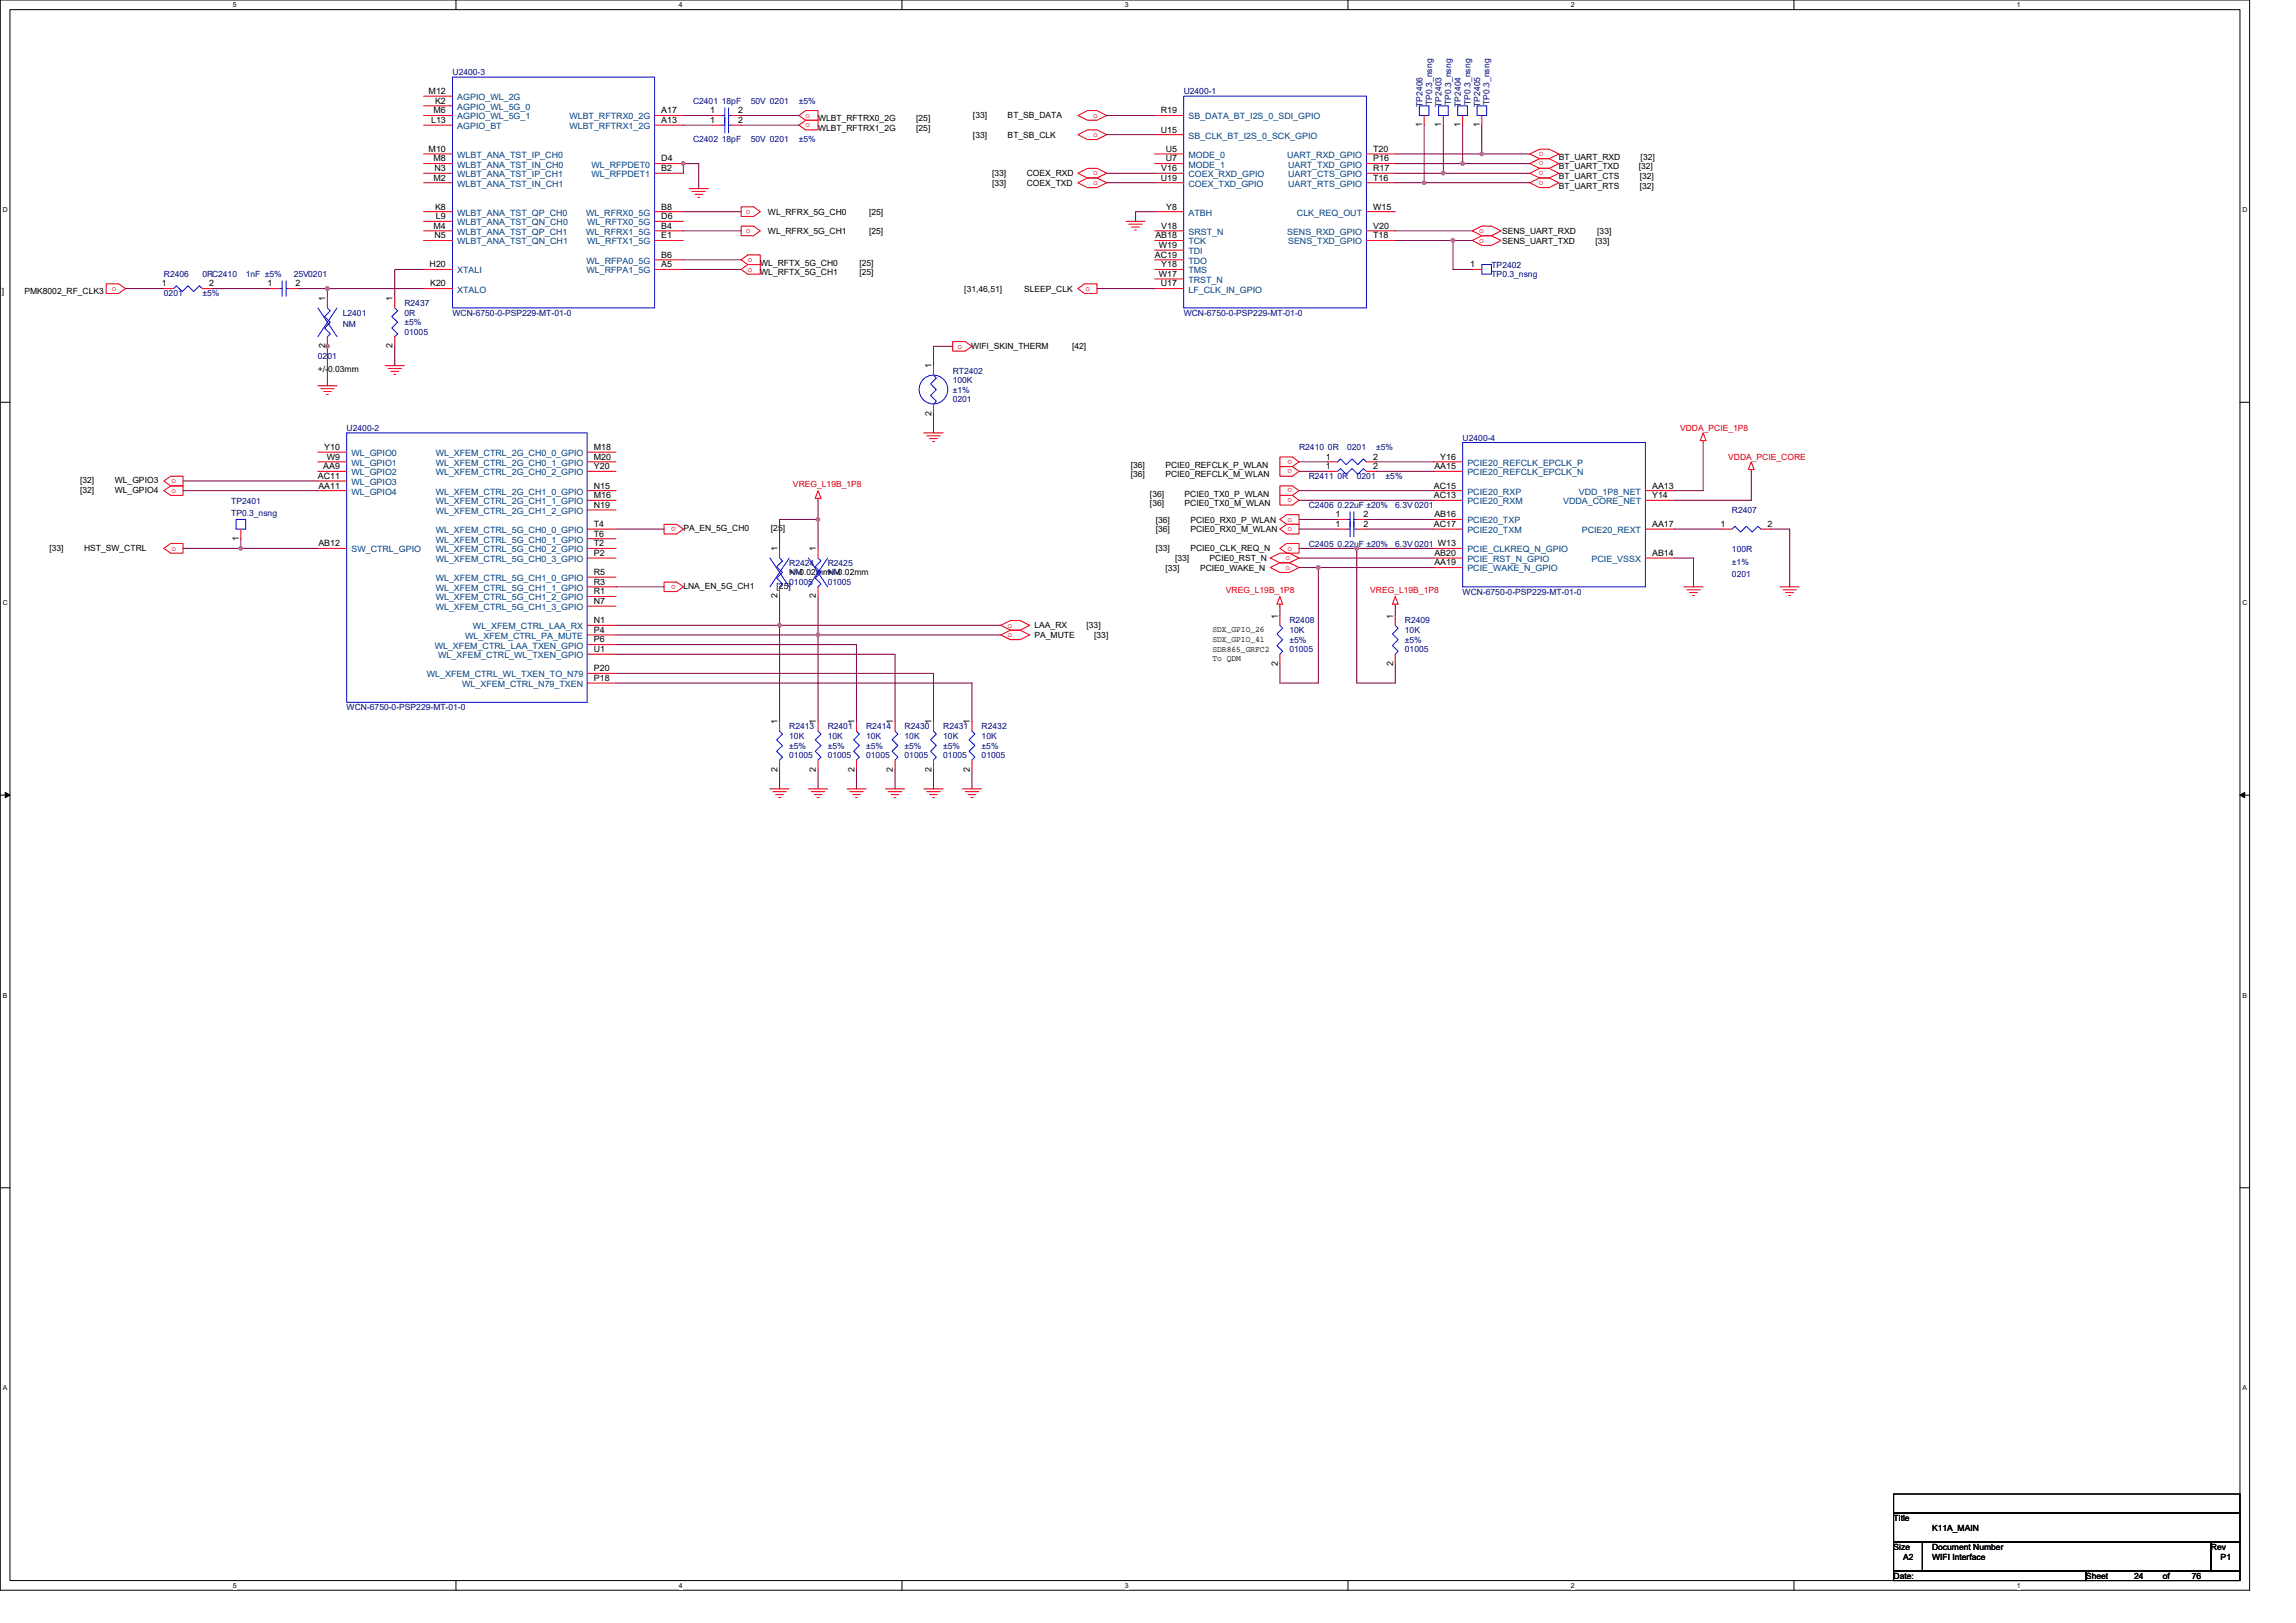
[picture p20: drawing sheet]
<svg xmlns="http://www.w3.org/2000/svg" width="297mm" height="210mm" viewBox="0 0 297 210" stroke-linecap="round" stroke-linejoin="round" font-family="sans-serif">
<defs><g id="words">
<g font-size="1.1" fill="#000080">
<text x="58.5" y="9.7">U2400-3</text>
<text x="89.7" y="13.5">C2401 18pF</text>
<text x="97.1" y="13.5">50V 0201</text>
<text x="103.4" y="13.5">±5%</text>
<text x="153.1" y="12.2">U2400-1</text>
<text x="184" y="13.8" transform="rotate(-90 184 13.8)">TP2406</text>
<text x="185.3" y="13.6" transform="rotate(-90 185.3 13.6)">TP0.3_nsng</text>
<text x="186.5" y="13.8" transform="rotate(-90 186.5 13.8)">TP2403</text>
<text x="187.7" y="13.6" transform="rotate(-90 187.7 13.6)">TP0.3_nsng</text>
<text x="189" y="13.8" transform="rotate(-90 189 13.8)">TP2404</text>
<text x="190.2" y="13.6" transform="rotate(-90 190.2 13.6)">TP0.3_nsng</text>
<text x="191.5" y="13.8" transform="rotate(-90 191.5 13.8)">TP2405</text>
<text x="192.7" y="13.6" transform="rotate(-90 192.7 13.6)">TP0.3_nsng</text>
<text x="89.7" y="18.4">C2402 18pF</text>
<text x="97.1" y="18.4">50V 0201</text>
<text x="103.4" y="18.4">±5%</text>
<text x="21.2" y="35.9">R2406</text>
<text x="26.2" y="35.9">0RC2410</text>
<text x="31.8" y="35.9">1nF ±5%</text>
<text x="38" y="35.9">25V0201</text>
<text x="193" y="34.6">TP2402</text>
<text x="193" y="35.9">TP0.3_nsng</text>
<text x="21.2" y="38.4">0201</text>
<text x="26.2" y="38.4">±5%</text>
<text x="44.3" y="40.9">L2401</text>
<text x="52.3" y="39.6">R2437</text>
<text x="52.3" y="40.9">0R</text>
<text x="58.5" y="40.9">WCN-6750-0-PSP229-MT-01-0</text>
<text x="153.1" y="40.9">WCN-6750-0-PSP229-MT-01-0</text>
<text x="41.1" y="46.4">0201</text>
<text x="44.3" y="42.3">NM</text>
<text x="52.3" y="42.1">±5%</text>
<text x="52.3" y="43.3">01005</text>
<text x="123.3" y="48.3">RT2402</text>
<text x="123.3" y="49.6">100K</text>
<text x="123.3" y="50.8">±1%</text>
<text x="123.3" y="52">0201</text>
<text x="44.8" y="55.8">U2400-2</text>
<text x="168.1" y="58.3">R2410 0R</text>
<text x="174.3" y="58.3">0201</text>
<text x="178" y="58.3">±5%</text>
<text x="189.2" y="57">U2400-4</text>
<text x="29.9" y="65.2">TP2401</text>
<text x="169.3" y="65.7">C2406 0.22uF ±20%</text>
<text x="169.3" y="62">R2411 0R</text>
<text x="175.5" y="62">0201</text>
<text x="179.3" y="62">±5%</text>
<text x="180.5" y="65.7">6.3V 0201</text>
<text x="29.9" y="66.7">TP0.3_nsng</text>
<text x="169.3" y="70.7">C2405 0.22uF ±20%</text>
<text x="180.5" y="70.7">6.3V 0201 W13</text>
<text x="224.1" y="66.4">R2407</text>
<text x="224.1" y="71.5">100R</text>
<text x="102.1" y="73.2">R2424</text>
<text x="102.1" y="74.4">NM</text>
<text x="102.1" y="75.7">01005</text>
<text x="107.1" y="73.2">R2425</text>
<text x="107.1" y="75.7">01005</text>
<text x="189.2" y="76.9">WCN-6750-0-PSP229-MT-01-0</text>
<text x="224.1" y="73.1">±1%</text>
<text x="224.1" y="74.7">0201</text>
<text x="166.8" y="80.7">R2408</text>
<text x="166.8" y="81.9">10K</text>
<text x="166.8" y="83.2">±5%</text>
<text x="181.8" y="80.7">R2409</text>
<text x="181.8" y="81.9">10K</text>
<text x="181.8" y="83.2">±5%</text>
<text x="166.8" y="84.4">01005</text>
<text x="181.8" y="84.4">01005</text>
<text x="44.8" y="91.9">WCN-6750-0-PSP229-MT-01-0</text>
<text x="102.1" y="94.4">R2413</text>
<text x="102.1" y="95.6">10K</text>
<text x="107.1" y="94.4">R2401</text>
<text x="107.1" y="95.6">10K</text>
<text x="112.1" y="94.4">R2414</text>
<text x="112.1" y="95.6">10K</text>
<text x="117" y="94.4">R2430</text>
<text x="117" y="95.6">10K</text>
<text x="122" y="94.4">R2431</text>
<text x="122" y="95.6">10K</text>
<text x="127" y="94.4">R2432</text>
<text x="127" y="95.6">10K</text>
<text x="102.1" y="96.9">±5%</text>
<text x="102.1" y="98.1">01005</text>
<text x="107.1" y="96.9">±5%</text>
<text x="107.1" y="98.1">01005</text>
<text x="112.1" y="96.9">±5%</text>
<text x="112.1" y="98.1">01005</text>
<text x="117" y="96.9">±5%</text>
<text x="117" y="98.1">01005</text>
<text x="122" y="96.9">±5%</text>
<text x="122" y="98.1">01005</text>
<text x="127" y="96.9">±5%</text>
<text x="127" y="98.1">01005</text>
</g>
<g font-size="1.1">
<text x="55.5" y="12.2">M12</text>
<text x="55.8" y="15.9">L13</text>
<text x="56.1" y="14.7">M6</text>
<text x="56.3" y="13.4">K2</text>
<text x="85.6" y="14.7">A17</text>
<text x="85.6" y="15.9">A13</text>
<text x="91.9" y="14.7">1</text>
<text x="91.9" y="15.9">1</text>
<text x="95.5" y="14.7">2</text>
<text x="95.5" y="15.9">2</text>
<text x="105.8" y="15.7">WLBT_RFTRX0_2G</text>
<text x="105.8" y="17">WLBT_RFTRX1_2G</text>
<text x="118.5" y="15.7">[25]</text>
<text x="118.5" y="17">[25]</text>
<text x="125.9" y="15.3">[33]</text>
<text x="125.9" y="17.8">[33]</text>
<text x="130.4" y="15.3">BT_SB_DATA</text>
<text x="130.4" y="17.8">BT_SB_CLK</text>
<text x="150.2" y="14.7">R19</text>
<text x="150.2" y="17.1">U15</text>
<text x="184" y="16.4" transform="rotate(-90 184 16.4)">1</text>
<text x="186.5" y="16.4" transform="rotate(-90 186.5 16.4)">1</text>
<text x="189" y="16.4" transform="rotate(-90 189 16.4)">1</text>
<text x="191.4" y="16.4" transform="rotate(-90 191.4 16.4)">1</text>
<text x="55.5" y="19.6">M10</text>
<text x="56.1" y="20.9">M8</text>
<text x="56.1" y="23.4">M2</text>
<text x="56.2" y="22.1">N3</text>
<text x="85.6" y="20.9">D4</text>
<text x="85.6" y="22.1">B2</text>
<text x="128.4" y="22.8">[33]</text>
<text x="132.8" y="22.8">COEX_RXD</text>
<text x="150.2" y="23.4">U19</text>
<text x="150.2" y="22.1">V16</text>
<text x="150.8" y="19.6">U5</text>
<text x="150.8" y="20.9">U7</text>
<text x="177.6" y="19.6">T20</text>
<text x="177.6" y="20.9">P16</text>
<text x="177.6" y="22.1">R17</text>
<text x="177.6" y="23.4">T16</text>
<text x="201.7" y="23.2">BT_UART_CTS</text>
<text x="201.7" y="21.9">BT_UART_TXD</text>
<text x="201.7" y="20.7">BT_UART_RXD</text>
<text x="212" y="21.9">[32]</text>
<text x="212.1" y="23.2">[32]</text>
<text x="212.3" y="20.7">[32]</text>
<text x="56.1" y="29.6">M4</text>
<text x="56.3" y="27.1">K8</text>
<text x="56.4" y="28.4">L9</text>
<text x="85.6" y="27.1">B8</text>
<text x="85.6" y="29.6">B4</text>
<text x="85.6" y="28.4">D6</text>
<text x="99.4" y="27.8">WL_RFRX_5G_CH0</text>
<text x="112.4" y="27.8">[25]</text>
<text x="128.4" y="24">[33]</text>
<text x="132.8" y="24">COEX_TXD</text>
<text x="150.2" y="29.6">V18</text>
<text x="150.9" y="27.1">Y8</text>
<text x="177.6" y="29.6">V20</text>
<text x="177.6" y="27.1">W15</text>
<text x="201.7" y="24.4">BT_UART_RTS</text>
<text x="212.1" y="24.4">[32]</text>
<text x="55.6" y="34.6">H20</text>
<text x="56.2" y="30.8">N5</text>
<text x="85.6" y="33.3">B6</text>
<text x="85.6" y="34.6">A5</text>
<text x="85.6" y="30.8">E1</text>
<text x="98.4" y="34.4">WL_RFTX_5G_CH0</text>
<text x="98.4" y="35.6">WL_RFTX_5G_CH1</text>
<text x="99.4" y="30.3">WL_RFRX_5G_CH1</text>
<text x="111.2" y="34.4">[25]</text>
<text x="111.2" y="35.6">[25]</text>
<text x="112.4" y="30.3">[25]</text>
<text x="149.4" y="33.3">AC19</text>
<text x="149.5" y="30.8">AB18</text>
<text x="149.9" y="32.1">W19</text>
<text x="149.9" y="35.8">W17</text>
<text x="150.2" y="34.6">Y18</text>
<text x="177.6" y="30.8">T18</text>
<text x="190.2" y="34.6">1</text>
<text x="194.3" y="30.3">SENS_UART_RXD</text>
<text x="194.3" y="31.5">SENS_UART_TXD</text>
<text x="206.4" y="31.5">[33]</text>
<text x="206.6" y="30.3">[33]</text>
<text x="-.4" y="38.1">6</text>
<text x=".2" y="38.1">]</text>
<text x="3.2" y="38.1">PMK8002_RF_CLK3</text>
<text x="21" y="37.1">1</text>
<text x="27" y="37.1">2</text>
<text x="34.6" y="37.1">1</text>
<text x="38.2" y="37.1">2</text>
<text x="42.1" y="39" transform="rotate(-90 42.1 39)">1</text>
<text x="50.8" y="39" transform="rotate(-90 50.8 39)">1</text>
<text x="55.6" y="37.1">K20</text>
<text x="124.8" y="37.7">[31,46,51]</text>
<text x="132.5" y="37.7">SLEEP_CLK</text>
<text x="150.2" y="37.1">U17</text>
<text x="42.1" y="45.1" transform="rotate(-90 42.1 45.1)">2</text>
<text x="50.8" y="45.1" transform="rotate(-90 50.8 45.1)">2</text>
<text x="120.5" y="47.7" transform="rotate(-90 120.5 47.7)">1</text>
<text x="125.6" y="45.2">WIFI_SKIN_THERM</text>
<text x="138.7" y="45.2">[42]</text>
<text x="41.1" y="48.1">+/-0.03mm</text>
<text x="120.5" y="53.8" transform="rotate(-90 120.5 53.8)">2</text>
<text x="41.9" y="58.2">Y10</text>
<text x="42.3" y="59.5">W9</text>
<text x="76.8" y="58.2">M18</text>
<text x="76.8" y="59.5">M20</text>
<text x="171.5" y="59.5">1</text>
<text x="177.6" y="59.5">2</text>
<text x="186.3" y="59.5">Y16</text>
<text x="10.4" y="62.5">[32]</text>
<text x="10.4" y="63.8">[32]</text>
<text x="14.9" y="62.5">WL_GPIO3</text>
<text x="14.9" y="63.8">WL_GPIO4</text>
<text x="41.1" y="62">AC11</text>
<text x="41.2" y="63.2">AA11</text>
<text x="41.8" y="60.7">AA9</text>
<text x="76.8" y="60.7">Y20</text>
<text x="76.8" y="63.2">N15</text>
<text x="76.8" y="64.5">M16</text>
<text x="76.8" y="65.7">N19</text>
<text x="146.3" y="60.5">[36]</text>
<text x="146.3" y="61.8">[36]</text>
<text x="148.8" y="64.2">[36]</text>
<text x="148.8" y="65.5">[36]</text>
<text x="150.8" y="60.5">PCIE0_REFCLK_P_WLAN</text>
<text x="150.8" y="61.8">PCIE0_REFCLK_M_WLAN</text>
<text x="153.2" y="64.2">PCIE0_TX0_P_WLAN</text>
<text x="153.2" y="65.5">PCIE0_TX0_M_WLAN</text>
<text x="171.5" y="60.7">1</text>
<text x="177.6" y="60.7">2</text>
<text x="185.5" y="63.2">AC15</text>
<text x="185.5" y="64.5">AC13</text>
<text x="185.6" y="60.7">AA15</text>
<text x="213.7" y="63.2">AA13</text>
<text x="213.7" y="64.5">Y14</text>
<text x="6.4" y="71.3">[33]</text>
<text x="10.9" y="71.3">HST_SW_CTRL</text>
<text x="30.9" y="70" transform="rotate(-90 30.9 70)">1</text>
<text x="41.2" y="70.7">AB12</text>
<text x="76.8" y="68.2">T4</text>
<text x="76.8" y="69.4">T6</text>
<text x="76.8" y="70.7">T2</text>
<text x="76.8" y="71.9">P2</text>
<text x="88.4" y="68.7">PA_EN_5G_CH0</text>
<text x="99.7" y="68.7">[25]</text>
<text x="100.6" y="71.3" transform="rotate(-90 100.6 71.3)">1</text>
<text x="105.6" y="71.3" transform="rotate(-90 105.6 71.3)">1</text>
<text x="149.5" y="67.6">[36]</text>
<text x="149.5" y="68.9">[36]</text>
<text x="149.5" y="71.3">[33]</text>
<text x="154" y="67.6">PCIE0_RX0_P_WLAN</text>
<text x="154" y="68.9">PCIE0_RX0_M_WLAN</text>
<text x="154" y="71.3">PCIE0_CLK_REQ_N</text>
<text x="172.8" y="68.2">1</text>
<text x="172.8" y="66.9">1</text>
<text x="176.4" y="68.2">2</text>
<text x="176.4" y="66.9">2</text>
<text x="185.5" y="68.2">AC17</text>
<text x="185.6" y="66.9">AB16</text>
<text x="185.6" y="71.9">AB20</text>
<text x="213.7" y="68.2">AA17</text>
<text x="213.7" y="71.9">AB14</text>
<text x="222.6" y="68.2">1</text>
<text x="228.7" y="68.2">2</text>
<text x="76.8" y="74.4">R5</text>
<text x="76.8" y="75.6">R3</text>
<text x="76.8" y="76.9">R1</text>
<text x="88.4" y="76.2">LNA_EN_5G_CH1</text>
<text x="100.5" y="76.2">[25]</text>
<text x="100.6" y="77.4" transform="rotate(-90 100.6 77.4)">2</text>
<text x="102.1" y="74.4">+/-0.02mmNM</text>
<text x="105.6" y="77.4" transform="rotate(-90 105.6 77.4)">2</text>
<text x="107.1" y="74.4">+/-0.02mm</text>
<text x="150.8" y="73.8">[33]</text>
<text x="152" y="72.6">[33]</text>
<text x="155.3" y="73.8">PCIE0_WAKE_N</text>
<text x="156.5" y="72.6">PCIE0_RST_N</text>
<text x="185.6" y="73.2">AA19</text>
<text x="76.8" y="78.1">N7</text>
<text x="76.8" y="80.6">N1</text>
<text x="76.8" y="81.9">P4</text>
<text x="76.8" y="83.1">P6</text>
<text x="133.8" y="81.3">LAA_RX</text>
<text x="133.8" y="82.5">PA_MUTE</text>
<text x="140.6" y="81.3">[33]</text>
<text x="141.6" y="82.5">[33]</text>
<text x="156.9" y="83.1">SDX_GPIO_41</text>
<text x="156.9" y="81.8">SDX_GPIO_26</text>
<text x="165.3" y="80" transform="rotate(-90 165.3 80)">1</text>
<text x="180.2" y="80" transform="rotate(-90 180.2 80)">1</text>
<text x="76.8" y="86.8">P20</text>
<text x="76.8" y="84.4">U1</text>
<text x="76.8" y="88.1">P18</text>
<text x="156.9" y="85.6">To QDM</text>
<text x="156.9" y="84.3">SDR865_GRFC2</text>
<text x="165.3" y="86.1" transform="rotate(-90 165.3 86.1)">2</text>
<text x="180.2" y="86.1" transform="rotate(-90 180.2 86.1)">2</text>
<text x="100.6" y="93.7" transform="rotate(-90 100.6 93.7)">1</text>
<text x="105.6" y="93.7" transform="rotate(-90 105.6 93.7)">1</text>
<text x="110.5" y="93.7" transform="rotate(-90 110.5 93.7)">1</text>
<text x="115.5" y="93.7" transform="rotate(-90 115.5 93.7)">1</text>
<text x="120.5" y="93.7" transform="rotate(-90 120.5 93.7)">1</text>
<text x="125.5" y="93.7" transform="rotate(-90 125.5 93.7)">1</text>
<text x="100.6" y="99.8" transform="rotate(-90 100.6 99.8)">2</text>
<text x="105.6" y="99.8" transform="rotate(-90 105.6 99.8)">2</text>
<text x="110.5" y="99.8" transform="rotate(-90 110.5 99.8)">2</text>
<text x="115.5" y="99.8" transform="rotate(-90 115.5 99.8)">2</text>
<text x="120.5" y="99.8" transform="rotate(-90 120.5 99.8)">2</text>
<text x="125.5" y="99.8" transform="rotate(-90 125.5 99.8)">2</text>
<text x="245" y="196.8">Title</text>
<text x="245" y="200.5">Size</text>
<text x="246.2" y="201.8">A2</text>
<text x="250" y="200.5">Document Number</text>
<text x="250" y="201.8">WIFI Interface</text>
<text x="250" y="198">K11A_MAIN</text>
<text x="286" y="200.5">Rev</text>
<text x="287.3" y="201.8">P1</text>
<text x="245" y="204.3">Date:</text>
<text x="269.9" y="204.3">Sheet</text>
<text x="276.1" y="204.3">24</text>
<text x="279.8" y="204.3">of</text>
<text x="283.6" y="204.3">76</text>
</g>
<g font-size="1.1" fill="#004080">
<text x="59.2" y="13">AGPIO_WL_2G</text>
<text x="59.2" y="14.2">AGPIO_WL_5G_0</text>
<text x="59.2" y="15.5">AGPIO_WL_5G_1</text>
<text x="59.2" y="16.7">AGPIO_BT</text>
<text x="73.7" y="15.5">WLBT_RFTRX0_2G</text>
<text x="73.7" y="16.7">WLBT_RFTRX1_2G</text>
<text x="153.8" y="15.5">SB_DATA_BT_I2S_0_SDI_GPIO</text>
<text x="153.8" y="17.9">SB_CLK_BT_I2S_0_SCK_GPIO</text>
<text x="59.2" y="20.4">WLBT_ANA_TST_IP_CH0</text>
<text x="59.2" y="21.7">WLBT_ANA_TST_IN_CH0</text>
<text x="59.2" y="22.9">WLBT_ANA_TST_IP_CH1</text>
<text x="76.5" y="21.7">WL_RFPDET0</text>
<text x="76.5" y="22.9">WL_RFPDET1</text>
<text x="153.8" y="20.4">MODE_0</text>
<text x="153.8" y="21.7">MODE_1</text>
<text x="153.8" y="22.9">COEX_RXD_GPIO</text>
<text x="166.5" y="20.4">UART_RXD_GPIO</text>
<text x="166.6" y="21.7">UART_TXD_GPIO</text>
<text x="166.6" y="22.9">UART_CTS_GPIO</text>
<text x="59.2" y="24.2">WLBT_ANA_TST_IN_CH1</text>
<text x="59.2" y="27.9">WLBT_ANA_TST_QP_CH0</text>
<text x="59.2" y="29.1">WLBT_ANA_TST_QN_CH0</text>
<text x="75.8" y="27.9">WL_RFRX0_5G</text>
<text x="75.9" y="29.1">WL_RFTX0_5G</text>
<text x="153.8" y="24.2">COEX_TXD_GPIO</text>
<text x="153.8" y="27.9">ATBH</text>
<text x="166.6" y="24.2">UART_RTS_GPIO</text>
<text x="167.8" y="27.9">CLK_REQ_OUT</text>
<text x="59.2" y="30.4">WLBT_ANA_TST_QP_CH1</text>
<text x="59.2" y="31.6">WLBT_ANA_TST_QN_CH1</text>
<text x="59.2" y="35.4">XTALI</text>
<text x="75.8" y="30.4">WL_RFRX1_5G</text>
<text x="75.9" y="34.1">WL_RFPA0_5G</text>
<text x="75.9" y="35.4">WL_RFPA1_5G</text>
<text x="75.9" y="31.6">WL_RFTX1_5G</text>
<text x="153.8" y="30.4">SRST_N</text>
<text x="153.8" y="31.6">TCK</text>
<text x="153.8" y="32.9">TDI</text>
<text x="153.8" y="34.1">TDO</text>
<text x="153.8" y="35.4">TMS</text>
<text x="166.5" y="30.4">SENS_RXD_GPIO</text>
<text x="166.6" y="31.6">SENS_TXD_GPIO</text>
<text x="59.2" y="37.8">XTALO</text>
<text x="153.8" y="36.6">TRST_N</text>
<text x="153.8" y="37.8">LF_CLK_IN_GPIO</text>
<text x="45.5" y="59">WL_GPIO0</text>
<text x="56.4" y="59">WL_XFEM_CTRL_2G_CH0_0_GPIO</text>
<text x="45.5" y="60.3">WL_GPIO1</text>
<text x="45.5" y="61.5">WL_GPIO2</text>
<text x="45.5" y="62.7">WL_GPIO3</text>
<text x="45.5" y="64">WL_GPIO4</text>
<text x="56.4" y="60.3">WL_XFEM_CTRL_2G_CH0_1_GPIO</text>
<text x="56.4" y="61.5">WL_XFEM_CTRL_2G_CH0_2_GPIO</text>
<text x="56.4" y="64">WL_XFEM_CTRL_2G_CH1_0_GPIO</text>
<text x="56.4" y="65.2">WL_XFEM_CTRL_2G_CH1_1_GPIO</text>
<text x="189.8" y="60.3">PCIE20_REFCLK_EPCLK_P</text>
<text x="189.8" y="61.5">PCIE20_REFCLK_EPCLK_N</text>
<text x="189.8" y="64">PCIE20_RXP</text>
<text x="189.8" y="65.2">PCIE20_RXM</text>
<text x="202.2" y="65.2">VDDA_CORE_NET</text>
<text x="204.3" y="64">VDD_1P8_NET</text>
<text x="45.5" y="71.5">SW_CTRL_GPIO</text>
<text x="56.4" y="66.5">WL_XFEM_CTRL_2G_CH1_2_GPIO</text>
<text x="56.4" y="69">WL_XFEM_CTRL_5G_CH0_0_GPIO</text>
<text x="56.4" y="70.2">WL_XFEM_CTRL_5G_CH0_1_GPIO</text>
<text x="56.4" y="71.5">WL_XFEM_CTRL_5G_CH0_2_GPIO</text>
<text x="189.8" y="67.7">PCIE20_TXP</text>
<text x="189.8" y="69">PCIE20_TXM</text>
<text x="189.8" y="71.5">PCIE_CLKREQ_N_GPIO</text>
<text x="204.6" y="69">PCIE20_REXT</text>
<text x="56.4" y="72.7">WL_XFEM_CTRL_5G_CH0_3_GPIO</text>
<text x="56.4" y="75.2">WL_XFEM_CTRL_5G_CH1_0_GPIO</text>
<text x="56.4" y="76.4">WL_XFEM_CTRL_5G_CH1_1_GPIO</text>
<text x="56.4" y="77.7">WL_XFEM_CTRL_5G_CH1_2_GPIO</text>
<text x="189.8" y="72.7">PCIE_RST_N_GPIO</text>
<text x="189.8" y="73.9">PCIE_WAKE_N_GPIO</text>
<text x="205.9" y="72.7">PCIE_VSSX</text>
<text x="56.2" y="83.9">WL_XFEM_CTRL_LAA_TXEN_GPIO</text>
<text x="56.4" y="78.9">WL_XFEM_CTRL_5G_CH1_3_GPIO</text>
<text x="60.2" y="82.7">WL_XFEM_CTRL_PA_MUTE</text>
<text x="61.2" y="81.4">WL_XFEM_CTRL_LAA_RX</text>
<text x="55.2" y="87.6">WL_XFEM_CTRL_WL_TXEN_TO_N79</text>
<text x="56.7" y="85.2">WL_XFEM_CTRL_WL_TXEN_GPIO</text>
<text x="59.8" y="88.9">WL_XFEM_CTRL_N79_TXEN</text>
</g>
<g font-size="1.1" fill="#f00">
<text x="104.2" y="15.2">o</text>
<text x="104.2" y="16.5">o</text>
<text x="141.4" y="15.2">o</text>
<text x="141.4" y="17.7">o</text>
<text x="141.4" y="22.7">o</text>
<text x="141.4" y="23.9">o</text>
<text x="199.7" y="22.1" transform="rotate(180 199.7 22.1)">o</text>
<text x="199.7" y="23.4" transform="rotate(180 199.7 23.4)">o</text>
<text x="199.7" y="20.9" transform="rotate(180 199.7 20.9)">o</text>
<text x="199.7" y="19.6" transform="rotate(180 199.7 19.6)">o</text>
<text x="96.5" y="27.7">o</text>
<text x="96.5" y="30.2">o</text>
<text x="96.7" y="33.9">o</text>
<text x="96.7" y="35.1">o</text>
<text x="191.3" y="30.2">o</text>
<text x="191.3" y="31.4">o</text>
<text x="14.5" y="37.6">o</text>
<text x="140.4" y="37.6">o</text>
<text x="123.9" y="45.1">o</text>
<text x="167.2" y="59.5" transform="rotate(180 167.2 59.5)">o</text>
<text x="217.4" y="55.8">VDDA_PCIE_1P8</text>
<text x="223.6" y="59.5">VDDA_PCIE_CORE</text>
<text x="22.2" y="62.5">o</text>
<text x="22.2" y="63.8">o</text>
<text x="102.6" y="63">VREG_L19B_1P8</text>
<text x="167.2" y="60.7" transform="rotate(180 167.2 60.7)">o</text>
<text x="167.2" y="63.2" transform="rotate(180 167.2 63.2)">o</text>
<text x="167.2" y="64.4" transform="rotate(180 167.2 64.4)">o</text>
<text x="22.2" y="71.2">o</text>
<text x="87.4" y="68.2" transform="rotate(180 87.4 68.2)">o</text>
<text x="166.6" y="67.5">o</text>
<text x="166.6" y="68.7">o</text>
<text x="166.6" y="71.2">o</text>
<text x="87.4" y="75.6" transform="rotate(180 87.4 75.6)">o</text>
<text x="158.6" y="76.7">VREG_L19B_1P8</text>
<text x="166.3" y="72.5">o</text>
<text x="166.3" y="73.7">o</text>
<text x="177.3" y="76.7">VREG_L19B_1P8</text>
<text x="130.4" y="81.2">o</text>
<text x="130.4" y="82.4">o</text>
</g>
<g font-size=".9">
<text x="30.1" y="1">5</text>
<text x="87.8" y="1">4</text>
<text x="145.5" y="1">3</text>
<text x="203.2" y="1">2</text>
<text x="260.9" y="1">1</text>
<text x=".4" y="27.5">D</text>
<text x="290.1" y="27.5">D</text>
<text x=".4" y="78.3">C</text>
<text x="290.1" y="78.3">C</text>
<text x=".4" y="129.1">B</text>
<text x="290.1" y="129.1">B</text>
<text x=".4" y="179.9">A</text>
<text x="290.1" y="179.9">A</text>
<text x="30.1" y="205.4">5</text>
<text x="87.8" y="205.4">4</text>
<text x="145.5" y="205.4">3</text>
<text x="203.2" y="205.4">2</text>
<text x="260.9" y="205.4">1</text>
</g>
</g></defs>
<path d="M0 0h291v205.7h-291zM1.3 1.2h288.5v203.3h-288.5z" fill="none" stroke="#000" stroke-width=".13"/>
<g fill="#fff">
<path d="M30.1 .1h.5v1h-.5z"/>
<path d="M30.1 204.6h.5v1h-.5z"/>
</g>
<path d="M59 0v1.2M59 204.5v1.2" fill="none" stroke="#000" stroke-width=".13"/>
<g fill="#fff">
<path d="M87.8 .1h.5v1h-.5z"/>
<path d="M87.8 204.6h.5v1h-.5z"/>
</g>
<path d="M116.7 0v1.2M116.7 204.5v1.2" fill="none" stroke="#000" stroke-width=".13"/>
<g fill="#fff">
<path d="M145.5 .1h.5v1h-.5z"/>
<path d="M145.5 204.6h.5v1h-.5z"/>
</g>
<path d="M174.4 0v1.2M174.4 204.5v1.2" fill="none" stroke="#000" stroke-width=".13"/>
<g fill="#fff">
<path d="M203.2 .1h.5v1h-.5z"/>
<path d="M203.2 204.6h.5v1h-.5z"/>
</g>
<path d="M232.1 0v1.2M232.1 204.5v1.2" fill="none" stroke="#000" stroke-width=".13"/>
<g fill="#fff">
<path d="M260.9 .1h.5v1h-.5z"/>
<path d="M260.9 204.6h.5v1h-.5z"/>
<path d="M.4 26.6h.6v1h-.6z"/>
<path d="M290.1 26.6h.6v1h-.6z"/>
<path d="M.4 77.4h.6v1h-.6z"/>
<path d="M290.1 77.4h.6v1h-.6z"/>
</g>
<path d="M0 52h1.3M289.8 52h1.2" fill="none" stroke="#000" stroke-width=".13"/>
<g fill="#fff">
<path d="M.4 128.3h.5v1h-.5z"/>
<path d="M290.1 128.3h.6v1h-.6z"/>
</g>
<path d="M0 102.9h1.3M289.8 102.9h1.2" fill="none" stroke="#000" stroke-width=".13"/>
<path d="M.7 102.5l.6 .4-.6 .3zM289.8 102.9l.6-.4v.7z" fill="#000" stroke="#000" stroke-width=".13"/>
<g fill="#fff">
<path d="M.4 179.1h.5v1h-.5z"/>
<path d="M290.1 179.1h.6v1h-.6z"/>
</g>
<path d="M0 153.7h1.3M289.8 153.7h1.2M245 199.5h3.7v3.7h-3.7zM245 193.3h44.8v2.5h-44.8zM245 195.8h44.8v3.7h-44.8zM248.7 199.5h37.3v3.7h-37.3zM286 199.5h3.8v3.7h-3.8zM245 203.2h24.9v1.3h-24.9zM269.9 203.2h19.9v1.3h-19.9z" fill="none" stroke="#000" stroke-width=".13"/>
<g fill="none" stroke="#f00" stroke-width=".13">
<path d="M54.8 12.4h3.7M54.8 13.7h3.7M54.8 14.9h3.7M54.8 16.2h3.7M54.8 19.9h3.7M84.7 14.9h3.7M84.7 16.2h3.7M92.1 14.9h1.3M92.1 16.2h1.3M94.6 14.9h1.3M94.6 16.2h1.3M103.4 14.9l.8-.6h1.6v1.3h-1.6z"/>
<path d="M103.4 16.2l.8-.6h1.6v1.2h-1.6zM139.4 14.9l1.3-.6h1.2l1.3 .6-1.3 .7h-1.2zM139.4 17.4l1.3-.6h1.2l1.3 .6-1.3 .7h-1.2zM149.4 14.9h3.7M149.4 17.4h3.7M149.4 19.9h3.7M176.8 19.9h3.7M184.3 14.9v1.3M186.7 14.9v1.3M189.2 14.9v1.3M191.7 14.9v1.3M197.9 19.9l1.3-.6h1.2l1.3 .6-1.3 .6h-1.2z"/>
<path d="M13.7 36.7h1.6l.9 .6-.9 .7h-1.6zM21.2 37.3h1.3M26.2 37.3h1.2M34.9 37.3h1.2M37.4 37.3h1.2M42.4 38.6v1.2M51.1 38.6v1.2M54.8 21.2h3.7M54.8 22.4h3.7M54.8 23.6h3.7M54.8 27.4h3.7M54.8 28.6h3.7"/>
<path d="M54.8 29.9h3.7M54.8 31.1h3.7M54.8 34.9h3.7M54.8 37.3h3.7M84.7 21.2h3.7M84.7 22.4h3.7M84.7 27.4h3.7M84.7 28.6h3.7M84.7 29.9h3.7M84.7 31.1h3.7M84.7 33.6h3.7M84.7 34.9h3.7"/>
<path d="M89.2 24.4h2.4M89.5 24.8h1.8M89.9 25.1h1M90.3 25.5h.2M95.9 33.6l.8-.6h1.7v1.2h-1.7zM95.9 34.9l.8-.7h1.7v1.3h-1.7zM95.9 26.8h1.6l.9 .6-.9 .6h-1.6zM95.9 29.3h1.6l.9 .6-.9 .6h-1.6zM139.4 22.4l1.3-.6h1.2l1.3 .6-1.3 .6h-1.2zM139.4 23.6l1.3-.6h1.2l1.3 .6-1.3 .7h-1.2zM139.4 37.3l.9-.6h1.6v1.3h-1.6zM145.7 28.6h2.4"/>
<path d="M146 29h1.8M146.4 29.4h1M146.8 29.8h.2M149.4 21.2h3.7M149.4 22.4h3.7M149.4 23.6h3.7M149.4 27.4h3.7M149.4 29.9h3.7M149.4 31.1h3.7M149.4 32.4h3.7M149.4 33.6h3.7M149.4 34.9h3.7"/>
<path d="M149.4 36.1h3.7M149.4 37.3h3.7M176.8 21.2h3.7M176.8 22.4h3.7M176.8 23.6h3.7M176.8 27.4h3.7M176.8 29.9h3.7M176.8 31.1h3.7M190.5 29.9l1.2-.6h1.3l1.2 .6-1.2 .6h-1.3zM190.5 31.1l1.2-.6h1.3l1.2 .6-1.2 .6h-1.3zM190.5 34.9h1.2M197.9 22.4l1.3-.6h1.2l1.3 .6-1.3 .6h-1.2z"/>
<path d="M197.9 23.6l1.3-.6h1.2l1.3 .6-1.3 .7h-1.2zM197.9 21.2l1.3-.7h1.2l1.3 .7-1.3 .6h-1.2zM41.1 58.5h3.7M41.1 59.8h3.7M41.1 49.9h2.5M41.5 50.3h1.7M41.9 50.7h1M42.2 51h.3M42.4 43.6v1.2M49.8 47.3h2.5M50.2 47.7h1.7M50.6 48h1"/>
<path d="M50.9 48.4h.3M51.1 43.6v1.2M76 58.5h3.7M76 59.8h3.7M119.5 56h2.5M119.9 56.4h1.7M120.3 56.7h1M120.6 57.1h.3M120.8 47.3v1.2M120.8 52.3v1.2M123.3 44.2h1.6l.8 .6-.8 .6h-1.6zM165.6 59.1h1.6l.9 .7-.9 .6h-1.6z"/>
<path d="M171.8 59.8h1.2M176.8 59.8h1.2M185.5 59.8h3.7M220.3 57v.3M220.3 56l.4 1h-.7zM226.6 59.8l.3 .9h-.7zM21.2 71l.9-.7h1.6v1.3h-1.6zM21.2 62.2l.9-.6h1.6v1.3h-1.6zM21.2 63.5l.9-.6h1.6v1.2h-1.6zM31.2 68.5v1.2M41.1 61h3.7M41.1 62.2h3.7"/>
<path d="M41.1 63.5h3.7M41.1 71h3.7M76 61h3.7M76 63.5h3.7M76 64.7h3.7M76 66h3.7M76 68.5h3.7M76 69.7h3.7M76 71h3.7M76 72.2h3.7M76 74.7h3.7M76 75.9h3.7"/>
<path d="M76 77.2h3.7M76 78.4h3.7M85.9 67.8h1.6l.9 .7-.9 .6h-1.6zM85.9 75.3h1.6l.9 .6-.9 .6h-1.6zM100.9 71v1.2M100.9 75.9v1.3M105.8 64.5v.2M105.8 63.5l.4 1h-.7zM105.8 71v1.2M105.8 75.9v1.3M164.3 72.2l1.3-.6h1.2l1.3 .6-1.3 .6h-1.2zM164.3 73.4l1.3-.6h1.2l1.3 .6-1.3 .7h-1.2z"/>
<path d="M165.6 77.2l.3 1h-.7zM165.6 60.4h1.6l.9 .6-.9 .6h-1.6zM165.6 62.9h1.6l.9 .6-.9 .6h-1.6zM165.6 64.1h1.6l.9 .6-.9 .6h-1.6zM165.6 78.2v.2M165.6 67.2l.9-.6h1.6v1.2h-1.6zM165.6 68.5l.9-.7h1.6v1.3h-1.6zM165.6 71l.9-.7h1.6v1.3h-1.6zM165.6 79.7v1.2M171.8 61h1.2M173 68.5h1.3M173 67.2h1.3"/>
<path d="M175.5 68.5h1.3M175.5 67.2h1.3M176.8 61h1.2M180.5 77.2l.4 1h-.8zM180.5 78.2v.2M180.5 79.7v1.2M185.5 61h3.7M185.5 63.5h3.7M185.5 64.7h3.7M185.5 67.2h3.7M185.5 68.5h3.7M185.5 71h3.7"/>
<path d="M185.5 72.2h3.7M185.5 73.4h3.7M212.9 63.5h3.7M212.9 64.7h3.7M212.9 68.5h3.7M212.9 72.2h3.7M217.8 75.9h2.5M218.2 76.3h1.8M218.6 76.7h1M219 77h.2M222.8 68.5h1.3M226.6 60.7v.3"/>
<path d="M227.8 68.5h1.2M230.3 75.9h2.5M230.7 76.3h1.7M231 76.7h1M231.4 77h.3M76 80.9h3.7M76 82.1h3.7M76 83.4h3.7M76 84.6h3.7M76 87.1h3.7M76 88.4h3.7M100.9 93.3v1.3"/>
<path d="M100.9 98.3v1.3M105.8 93.3v1.3M105.8 98.3v1.3M110.8 93.3v1.3M110.8 98.3v1.3M115.8 93.3v1.3M115.8 98.3v1.3M120.8 93.3v1.3M120.8 98.3v1.3M125.7 93.3v1.3M125.7 98.3v1.3M129.5 80.9l1.2-.6h1.3l1.2 .6-1.2 .6h-1.3z"/>
<path d="M129.5 82.1l1.2-.6h1.3l1.2 .6-1.2 .7h-1.3zM165.6 84.6v1.3M180.5 84.6v1.3M99.6 102.1h2.5M100 102.4h1.7M100.3 102.8h1.1M100.7 103.2h.3M104.6 102.1h2.5M105 102.4h1.7M105.3 102.8h1M105.7 103.2h.3M109.6 102.1h2.5"/>
<path d="M109.9 102.4h1.8M110.3 102.8h1M110.7 103.2h.2M114.6 102.1h2.4M114.9 102.4h1.8M115.3 102.8h1M115.7 103.2h.2M119.5 102.1h2.5M119.9 102.4h1.7M120.3 102.8h1M120.6 103.2h.3M124.5 102.1h2.5"/>
<path d="M124.9 102.4h1.7M125.2 102.8h1.1M125.6 103.2h.3"/>
</g>
<g fill="none" stroke="#00f" stroke-width=".13">
<path d="M58.5 10h26.2v29.8h-26.2zM93.4 14.9h.4M93.4 16.2h.4M93.8 13.9v2M93.8 15.2v2M94.3 13.9v2M94.3 14.9h.3M94.3 15.2v2M94.3 16.2h.3M153.1 12.4h23.7v27.4h-23.7zM183.6 13.7h1.3v1.2h-1.3zM186.1 13.7h1.3v1.2h-1.3z"/>
<path d="M188.6 13.7h1.2v1.2h-1.2zM191.1 13.7h1.2v1.2h-1.2zM22.5 37.3l.3-.3 .8 .7 .7-.7 .8 .7 .7-.7 .4 .3M36.1 37.3h.4M36.5 36.3v2M37 36.3v2M37 37.3h.4M41.1 39.8l2.5 3.8M42.4 39.8l.3 .4-.7 .8 .7 .7-.7 .7 .7 .8-.3 .4M43.6 39.8l-2.5 3.8M51.1 39.8l.4 .4-.8 .8 .8 .7-.8 .7 .8 .8-.4 .4M191.7 34.2h1.3v1.3h-1.3z"/>
<path d="M44.8 56h31.2v34.9h-31.2zM120.8 48.5l.3 .4-.7 .8 .7 .7-.7 .8 .7 .7-.3 .4M173 59.8l.4-.4 .8 .7 .7-.7 .8 .7 .7-.7 .4 .4M189.2 57.3h23.7v18.6h-23.7zM30.5 67.2h1.3v1.3h-1.3zM99.6 72.2l2.5 3.7M100.9 72.2l.3 .4-.7 .7 .7 .8-.7 .7 .7 .7-.3 .4M102.1 72.2l-2.5 3.7M104.6 72.2l2.5 3.7M105.8 72.2l.4 .4-.7 .7 .7 .8-.7 .7 .7 .7-.4 .4M107.1 72.2l-2.5 3.7M173 61l.4-.4 .8 .8 .7-.8 .8 .8 .7-.8 .4 .4"/>
<path d="M174.3 68.5h.4M174.3 67.2h.4M174.7 67.5v1.9M174.7 66.2v2M175.2 67.5v1.9M175.2 68.5h.3M175.2 66.2v2M175.2 67.2h.3M224.1 68.5l.3-.4 .8 .7 .7-.7 .8 .7 .7-.7 .4 .4M100.9 94.6l.3 .4-.7 .7 .7 .8-.7 .7 .7 .8-.3 .3M105.8 94.6l.4 .4-.7 .7 .7 .8-.7 .7 .7 .8-.4 .3M110.8 94.6l.4 .4-.8 .7 .8 .8-.8 .7 .8 .8-.4 .3"/>
<path d="M115.8 94.6l.4 .4-.8 .7 .8 .8-.8 .7 .8 .8-.4 .3M120.8 94.6l.3 .4-.7 .7 .7 .8-.7 .7 .7 .8-.3 .3M125.7 94.6l.4 .4-.7 .7 .7 .8-.7 .7 .7 .8-.4 .3M165.6 80.9l.3 .4-.7 .7 .7 .8-.7 .7 .7 .8-.3 .3M180.5 80.9l.4 .4-.8 .7 .8 .8-.8 .7 .8 .8-.4 .3"/>
<circle cx="120.8" cy="50.4" r="1.86"/>
</g>
<g fill="none" stroke="#800040" stroke-width=".13">
<path d="M88.4 14.9h3.7M88.4 16.2h3.7M95.9 14.9h7.5M95.9 16.2h7.5M143.2 14.9h6.2M143.2 17.4h6.2M180.5 19.9h11.2M184.3 16.2v7.4M186.7 16.2v6.2M189.2 16.2v5M191.7 16.2v3.7M191.7 19.9h6.2"/>
<path d="M16.2 37.3h5M27.4 37.3h7.5M38.6 37.3h3.8M42.4 37.3h12.4M42.4 37.3v1.3M54.8 34.9h-3.7v3.7M88.3 21.2h.1M88.4 27.4h7.5M88.4 29.9h7.5M88.4 33.6h7.5M88.4 34.9h7.5M88.4 21.2h2v3.2"/>
<path d="M88.4 21.2v1.2M141.9 37.3h7.5M143.2 22.4h6.2M143.2 23.6h6.2M149.4 27.4h-2.5v1.2M180.5 22.4h6.2M180.5 21.2h8.7M180.5 31.1h7.5M180.5 23.6h3.8M180.5 29.9h10M184.3 23.6h13.6M186.7 22.4h11.2"/>
<path d="M188 31.1v3.8h2.5M188 31.1h2.5M189.2 21.2h8.7M42.4 44.7v5.2M51.1 44.8v2.5M120.8 53.5v2.5M123.3 44.8h-2.5v2.5M168.1 59.8h3.7M178 59.8h7.5M220.3 57.3v6.2h-3.7M23.7 71h7.5M23.7 62.2h17.4"/>
<path d="M23.7 63.5h17.4M31.2 69.7v1.3M31.2 71h9.9M79.7 68.5h6.2M79.7 75.9h6.2M100.9 77.2v3.7M105.8 77.2v4.9M105.8 64.7v2.5M105.8 67.2h-4.9v3.8M105.8 67.2v3.8M165.6 78.4v1.3M168.1 61h3.7"/>
<path d="M168.1 72.2h17.4M168.1 63.5h17.4M168.1 64.7h17.4M168.1 67.2h4.9M168.1 68.5h4.9M168.1 73.4h2.5M168.1 71h7.4M170.6 73.4h14.9M170.6 73.4v15h-5v-2.5M175.5 71h10M175.5 71v17.4h5v-2.5M176.8 67.2h8.7"/>
<path d="M176.8 68.5h8.7M178 61h7.5M180.5 78.4v1.3M216.6 68.5h6.2M216.6 72.2h2.5v3.7M226.6 61v3.7h-10M229 68.5h2.5v7.4M79.7 88.4h46v4.9M79.7 80.9h21.2M79.7 82.1h26.1M79.7 83.4h31.1v9.9M79.7 84.6h36.1v8.7"/>
<path d="M79.7 87.1h41.1v6.2M100.9 80.9h28.6M100.9 99.6v2.5M100.9 80.9v12.4M105.8 82.1h23.7M105.8 99.6v2.5M105.8 82.1v11.2M110.8 99.6v2.5M115.8 99.6v2.5M120.8 99.6v2.5M125.7 99.6v2.5"/>
</g>
<g fill="#f0f" stroke="#f0f" stroke-width=".13">
<circle cx="188" cy="31.1" r=".24"/>
<circle cx="191.7" cy="19.9" r=".24"/>
<circle cx="189.2" cy="21.2" r=".24"/>
<circle cx="186.7" cy="22.4" r=".24"/>
<circle cx="184.2" cy="23.6" r=".23"/>
<circle cx="175.5" cy="70.9" r=".24"/>
<circle cx="170.6" cy="73.4" r=".24"/>
<circle cx="42.3" cy="37.3" r=".24"/>
<circle cx="31.1" cy="70.9" r=".24"/>
<circle cx="100.8" cy="80.9" r=".24"/>
<circle cx="105.8" cy="82.1" r=".24"/>
<circle cx="105.8" cy="67.2" r=".24"/>
<circle cx="42.3" cy="44.8" r=".24"/>
<circle cx="88.4" cy="21.2" r=".24"/>
</g>
<use href="#words"/>
</svg>
